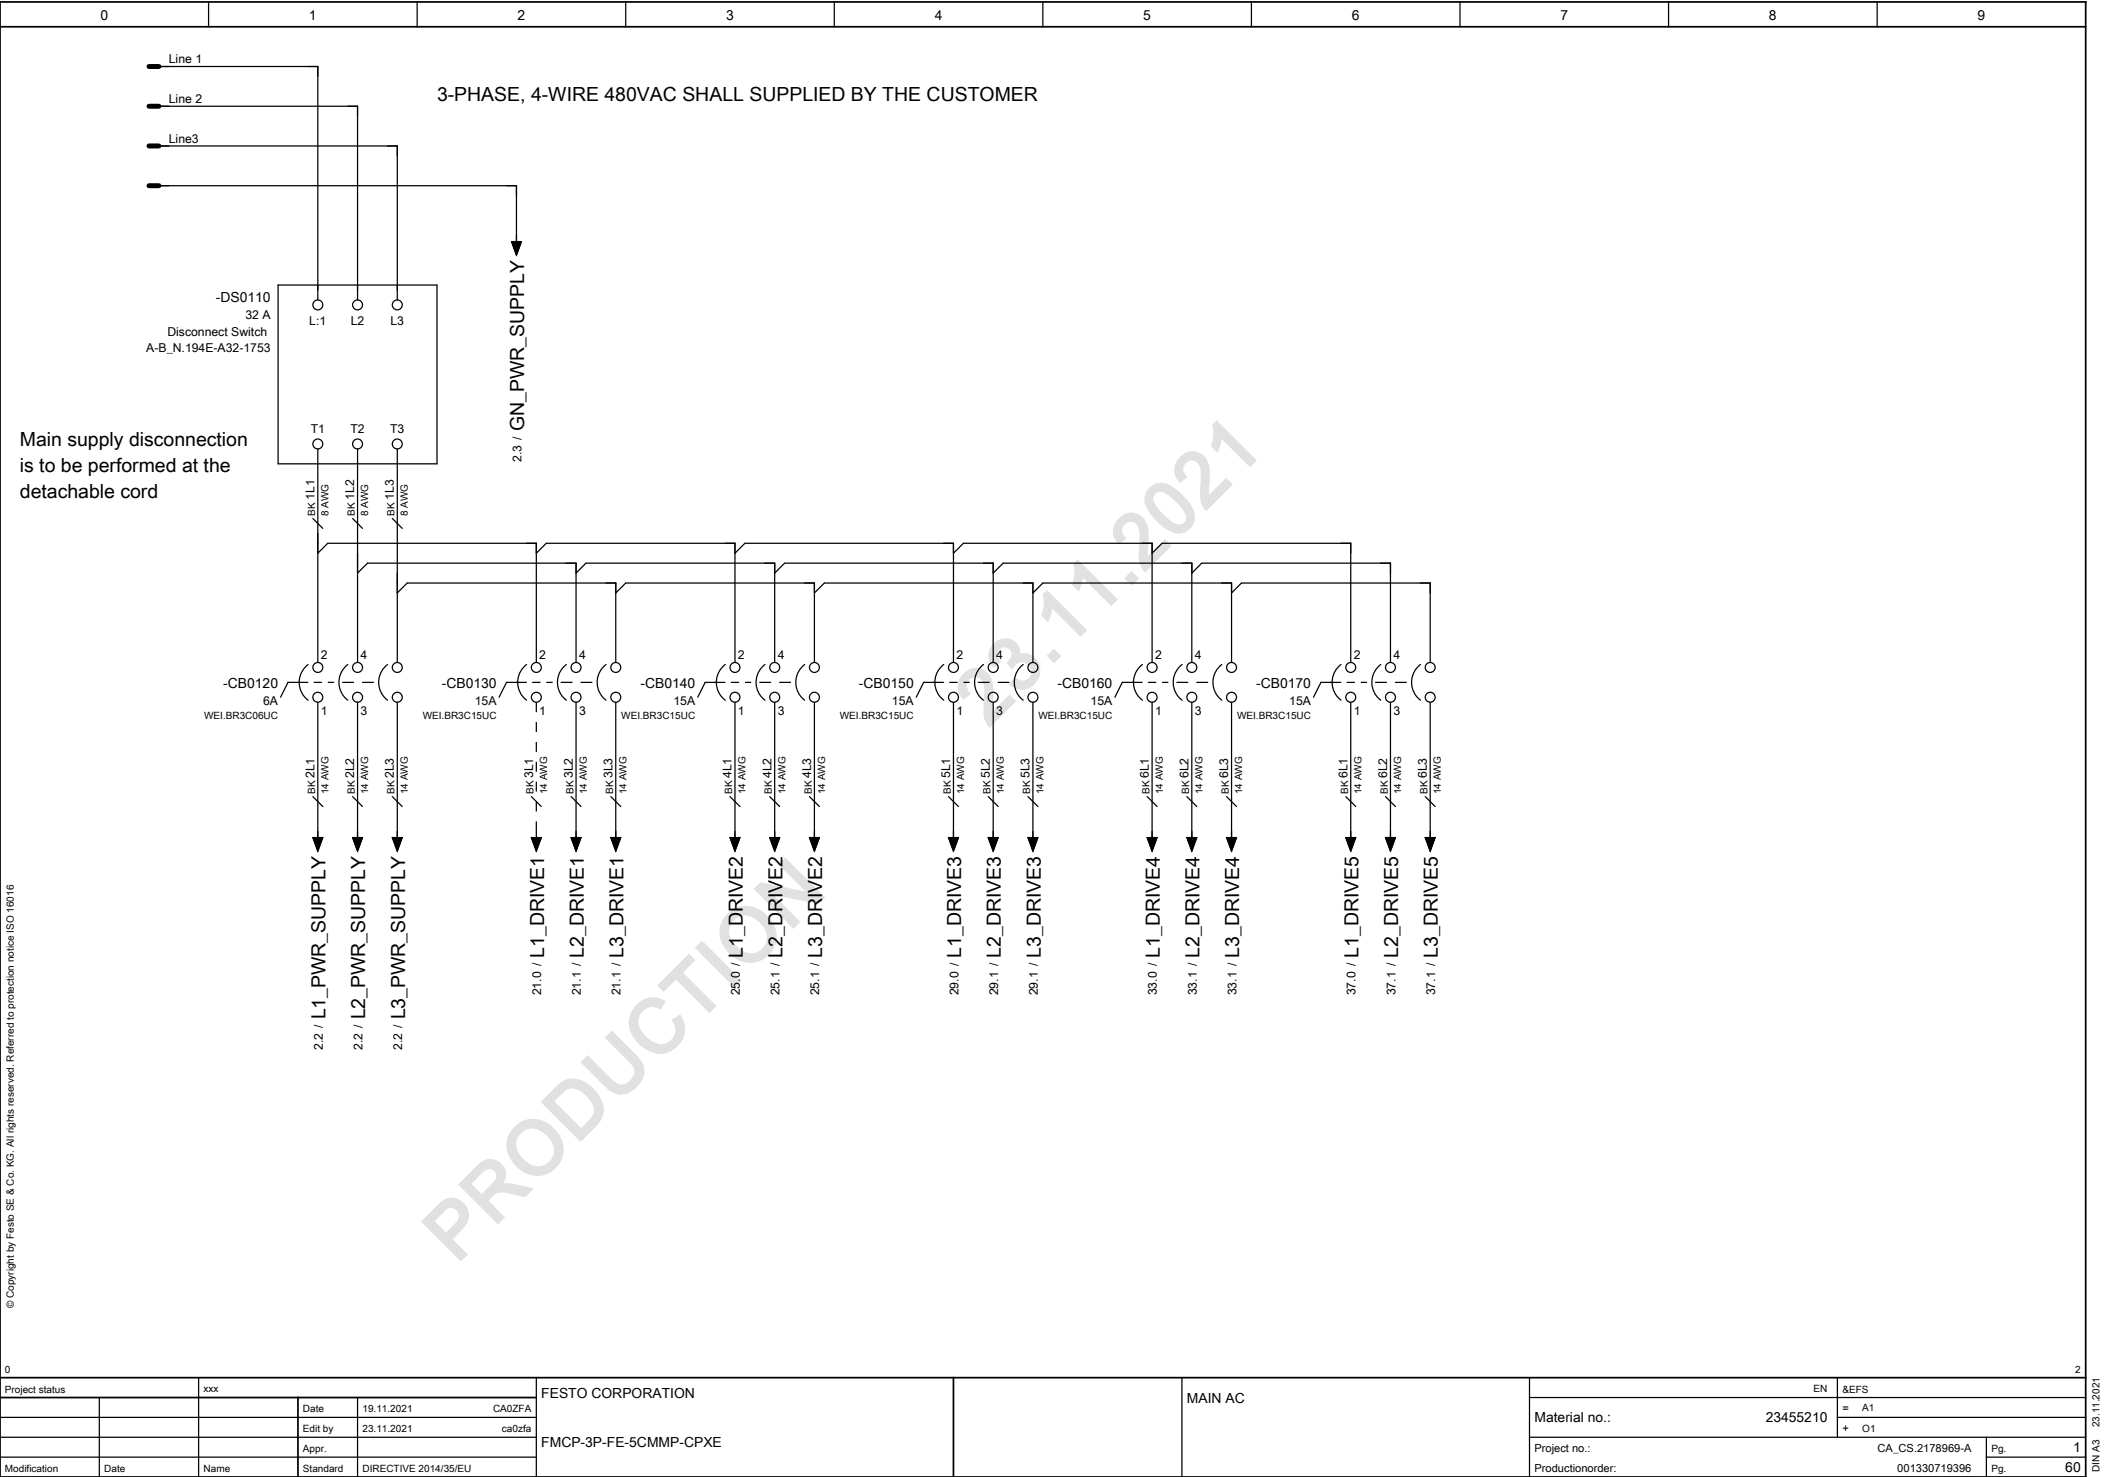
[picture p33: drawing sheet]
<svg xmlns="http://www.w3.org/2000/svg" width="424mm" height="297mm" viewBox="0 0 424 297" stroke-linecap="round" stroke-linejoin="round" font-family="sans-serif">
<defs><g id="words">
<g font-size="15" fill="#e1e1e1">
<text x="199" y="146.4" transform="rotate(-45 199 146.4)">23.11.2021</text>
<text x="92" y="254.4" transform="rotate(-45 92 254.4)">PRODUCTION</text>
</g>
<g font-size="3.9">
<text x="88" y="20.3">3-PHASE, 4-WIRE 480VAC SHALL SUPPLIED BY THE CUSTOMER</text>
<text x="4" y="89.8">Main supply disconnection</text>
<text x="105.6" y="86.8" transform="rotate(-90 105.6 86.8)">GN_PWR_SUPPLY</text>
<text x="4" y="95.1">is to be performed at the</text>
<text x="4" y="100.3">detachable cord</text>
<text x="109.6" y="192.9" transform="rotate(-90 109.6 192.9)">L1_DRIVE1</text>
<text x="117.6" y="192.9" transform="rotate(-90 117.6 192.9)">L2_DRIVE1</text>
<text x="125.6" y="192.9" transform="rotate(-90 125.6 192.9)">L3_DRIVE1</text>
<text x="149.6" y="192.9" transform="rotate(-90 149.6 192.9)">L1_DRIVE2</text>
<text x="157.6" y="192.9" transform="rotate(-90 157.6 192.9)">L2_DRIVE2</text>
<text x="165.6" y="192.9" transform="rotate(-90 165.6 192.9)">L3_DRIVE2</text>
<text x="193.6" y="192.9" transform="rotate(-90 193.6 192.9)">L1_DRIVE3</text>
<text x="201.6" y="192.9" transform="rotate(-90 201.6 192.9)">L2_DRIVE3</text>
<text x="209.6" y="192.9" transform="rotate(-90 209.6 192.9)">L3_DRIVE3</text>
<text x="233.6" y="192.9" transform="rotate(-90 233.6 192.9)">L1_DRIVE4</text>
<text x="241.6" y="192.9" transform="rotate(-90 241.6 192.9)">L2_DRIVE4</text>
<text x="249.6" y="192.9" transform="rotate(-90 249.6 192.9)">L3_DRIVE4</text>
<text x="273.6" y="192.9" transform="rotate(-90 273.6 192.9)">L1_DRIVE5</text>
<text x="281.6" y="192.9" transform="rotate(-90 281.6 192.9)">L2_DRIVE5</text>
<text x="289.6" y="192.9" transform="rotate(-90 289.6 192.9)">L3_DRIVE5</text>
<text x="65.6" y="205.3" transform="rotate(-90 65.6 205.3)">L1_PWR_SUPPLY</text>
<text x="73.6" y="205.3" transform="rotate(-90 73.6 205.3)">L2_PWR_SUPPLY</text>
<text x="81.6" y="205.3" transform="rotate(-90 81.6 205.3)">L3_PWR_SUPPLY</text>
</g>
<g font-size="2.8">
<text x="20.2" y="4">0</text>
<text x="62.2" y="4">1</text>
<text x="104.2" y="4">2</text>
<text x="146.2" y="4">3</text>
<text x="188.2" y="4">4</text>
<text x="230.2" y="4">5</text>
<text x="272.2" y="4">6</text>
<text x="314.2" y="4">7</text>
<text x="356.2" y="4">8</text>
<text x="398.2" y="4">9</text>
<text x="43.5" y="60.9">-DS0110</text>
<text x="45" y="138.5">-CB0120</text>
<text x="89" y="138.5">-CB0130</text>
<text x="129" y="138.5">-CB0140</text>
<text x="173" y="138.5">-CB0150</text>
<text x="213" y="138.5">-CB0160</text>
<text x="253" y="138.5">-CB0170</text>
<text x="109" y="281.4">FESTO CORPORATION</text>
<text x="239" y="282.4">MAIN AC</text>
<text x="309" y="286.4">Material no.:</text>
<text x="355.6" y="286.4">23455210</text>
<text x="109" y="291.4">FMCP-3P-FE-5CMMP-CPXE</text>
<text x="417.4" y="292.4">1</text>
<text x="415.9" y="296.4">60</text>
</g>
<g font-size="2.5">
<text x="34" y="12.7">Line 1</text>
<text x="34" y="20.7">Line 2</text>
<text x="34" y="28.7">Line3</text>
<text x="49.4" y="64.3">32 A</text>
<text x="62.3" y="65.5">L:1</text>
<text x="70.6" y="65.5">L2</text>
<text x="78.6" y="65.5">L3</text>
<text x="29.5" y="70.9">A-B_N.194E-A32-1753</text>
<text x="33.7" y="67.6">Disconnect Switch</text>
<text x="62.6" y="87.2">T1</text>
<text x="70.6" y="87.2">T2</text>
<text x="78.6" y="87.2">T3</text>
<text x="105" y="93" transform="rotate(-90 105 93)">2.3 /</text>
<text x="63.3" y="100.7" transform="rotate(-90 63.3 100.7)">1L1</text>
<text x="71.3" y="100.7" transform="rotate(-90 71.3 100.7)">1L2</text>
<text x="79.3" y="100.7" transform="rotate(-90 79.3 100.7)">1L3</text>
<text x="64.6" y="132.7">2</text>
<text x="72.6" y="132.7">4</text>
<text x="108.6" y="132.7">2</text>
<text x="116.6" y="132.7">4</text>
<text x="148.6" y="132.7">2</text>
<text x="156.6" y="132.7">4</text>
<text x="192.6" y="132.7">2</text>
<text x="200.6" y="132.7">4</text>
<text x="232.6" y="132.7">2</text>
<text x="240.6" y="132.7">4</text>
<text x="272.6" y="132.7">2</text>
<text x="280.6" y="132.7">4</text>
<text x="53" y="141.9">6A</text>
<text x="95.6" y="141.9">15A</text>
<text x="135.6" y="141.9">15A</text>
<text x="179.6" y="141.9">15A</text>
<text x="219.6" y="141.9">15A</text>
<text x="259.6" y="141.9">15A</text>
<text x="64.6" y="144">1</text>
<text x="72.6" y="144">3</text>
<text x="108.6" y="144">1</text>
<text x="116.6" y="144">3</text>
<text x="148.6" y="144">1</text>
<text x="156.6" y="144">3</text>
<text x="192.6" y="144">1</text>
<text x="200.6" y="144">3</text>
<text x="232.6" y="144">1</text>
<text x="240.6" y="144">3</text>
<text x="272.6" y="144">1</text>
<text x="280.6" y="144">3</text>
<text x="63.3" y="156.7" transform="rotate(-90 63.3 156.7)">2L1</text>
<text x="71.3" y="156.7" transform="rotate(-90 71.3 156.7)">2L2</text>
<text x="79.3" y="156.7" transform="rotate(-90 79.3 156.7)">2L3</text>
<text x="107.3" y="156.7" transform="rotate(-90 107.3 156.7)">3L1</text>
<text x="115.3" y="156.7" transform="rotate(-90 115.3 156.7)">3L2</text>
<text x="123.3" y="156.7" transform="rotate(-90 123.3 156.7)">3L3</text>
<text x="147.3" y="156.7" transform="rotate(-90 147.3 156.7)">4L1</text>
<text x="155.3" y="156.7" transform="rotate(-90 155.3 156.7)">4L2</text>
<text x="163.3" y="156.7" transform="rotate(-90 163.3 156.7)">4L3</text>
<text x="191.3" y="156.7" transform="rotate(-90 191.3 156.7)">5L1</text>
<text x="199.3" y="156.7" transform="rotate(-90 199.3 156.7)">5L2</text>
<text x="207.3" y="156.7" transform="rotate(-90 207.3 156.7)">5L3</text>
<text x="231.3" y="156.7" transform="rotate(-90 231.3 156.7)">6L1</text>
<text x="239.3" y="156.7" transform="rotate(-90 239.3 156.7)">6L2</text>
<text x="247.3" y="156.7" transform="rotate(-90 247.3 156.7)">6L3</text>
<text x="271.3" y="156.7" transform="rotate(-90 271.3 156.7)">6L1</text>
<text x="279.3" y="156.7" transform="rotate(-90 279.3 156.7)">6L2</text>
<text x="287.3" y="156.7" transform="rotate(-90 287.3 156.7)">6L3</text>
<text x="109" y="200.4" transform="rotate(-90 109 200.4)">21.0 /</text>
<text x="117" y="200.4" transform="rotate(-90 117 200.4)">21.1 /</text>
<text x="125" y="200.4" transform="rotate(-90 125 200.4)">21.1 /</text>
<text x="149" y="200.4" transform="rotate(-90 149 200.4)">25.0 /</text>
<text x="157" y="200.4" transform="rotate(-90 157 200.4)">25.1 /</text>
<text x="165" y="200.4" transform="rotate(-90 165 200.4)">25.1 /</text>
<text x="193" y="200.4" transform="rotate(-90 193 200.4)">29.0 /</text>
<text x="201" y="200.4" transform="rotate(-90 201 200.4)">29.1 /</text>
<text x="209" y="200.4" transform="rotate(-90 209 200.4)">29.1 /</text>
<text x="233" y="200.4" transform="rotate(-90 233 200.4)">33.0 /</text>
<text x="241" y="200.4" transform="rotate(-90 241 200.4)">33.1 /</text>
<text x="249" y="200.4" transform="rotate(-90 249 200.4)">33.1 /</text>
<text x="273" y="200.4" transform="rotate(-90 273 200.4)">37.0 /</text>
<text x="281" y="200.4" transform="rotate(-90 281 200.4)">37.1 /</text>
<text x="289" y="200.4" transform="rotate(-90 289 200.4)">37.1 /</text>
<text x="65" y="211.5" transform="rotate(-90 65 211.5)">2.2 /</text>
<text x="73" y="211.5" transform="rotate(-90 73 211.5)">2.2 /</text>
<text x="81" y="211.5" transform="rotate(-90 81 211.5)">2.2 /</text>
</g>
<g font-size="2.2">
<text x="371" y="284.4">=</text>
<text x="309" y="292.4">Project no.:</text>
<text x="371" y="288.4">+</text>
<text x="378.1" y="292.4">CA_CS.2178969-A</text>
<text x="309" y="296.4">Productionorder:</text>
<text x="382.1" y="296.4">001330719396</text>
</g>
<g font-size="2">
<text x="63.5" y="103.9" transform="rotate(-90 63.5 103.9)">BK</text>
<text x="66.2" y="103.9" transform="rotate(-90 66.2 103.9)">8 AWG</text>
<text x="71.5" y="103.9" transform="rotate(-90 71.5 103.9)">BK</text>
<text x="74.2" y="103.9" transform="rotate(-90 74.2 103.9)">8 AWG</text>
<text x="79.5" y="103.9" transform="rotate(-90 79.5 103.9)">BK</text>
<text x="82.2" y="103.9" transform="rotate(-90 82.2 103.9)">8 AWG</text>
<text x="41.1" y="144.7">WEI.BR3C06UC</text>
<text x="85.1" y="144.7">WEI.BR3C15UC</text>
<text x="125.1" y="144.7">WEI.BR3C15UC</text>
<text x="169.1" y="144.7">WEI.BR3C15UC</text>
<text x="209.1" y="144.7">WEI.BR3C15UC</text>
<text x="249.1" y="144.7">WEI.BR3C15UC</text>
<text x="63.5" y="159.9" transform="rotate(-90 63.5 159.9)">BK</text>
<text x="66.2" y="159.9" transform="rotate(-90 66.2 159.9)">14 AWG</text>
<text x="71.5" y="159.9" transform="rotate(-90 71.5 159.9)">BK</text>
<text x="74.2" y="159.9" transform="rotate(-90 74.2 159.9)">14 AWG</text>
<text x="79.5" y="159.9" transform="rotate(-90 79.5 159.9)">BK</text>
<text x="82.2" y="159.9" transform="rotate(-90 82.2 159.9)">14 AWG</text>
<text x="107.5" y="159.9" transform="rotate(-90 107.5 159.9)">BK</text>
<text x="110.2" y="159.9" transform="rotate(-90 110.2 159.9)">14 AWG</text>
<text x="115.5" y="159.9" transform="rotate(-90 115.5 159.9)">BK</text>
<text x="118.2" y="159.9" transform="rotate(-90 118.2 159.9)">14 AWG</text>
<text x="123.5" y="159.9" transform="rotate(-90 123.5 159.9)">BK</text>
<text x="126.2" y="159.9" transform="rotate(-90 126.2 159.9)">14 AWG</text>
<text x="147.5" y="159.9" transform="rotate(-90 147.5 159.9)">BK</text>
<text x="150.2" y="159.9" transform="rotate(-90 150.2 159.9)">14 AWG</text>
<text x="155.5" y="159.9" transform="rotate(-90 155.5 159.9)">BK</text>
<text x="158.2" y="159.9" transform="rotate(-90 158.2 159.9)">14 AWG</text>
<text x="163.5" y="159.9" transform="rotate(-90 163.5 159.9)">BK</text>
<text x="166.2" y="159.9" transform="rotate(-90 166.2 159.9)">14 AWG</text>
<text x="191.5" y="159.9" transform="rotate(-90 191.5 159.9)">BK</text>
<text x="194.2" y="159.9" transform="rotate(-90 194.2 159.9)">14 AWG</text>
<text x="199.5" y="159.9" transform="rotate(-90 199.5 159.9)">BK</text>
<text x="202.2" y="159.9" transform="rotate(-90 202.2 159.9)">14 AWG</text>
<text x="207.5" y="159.9" transform="rotate(-90 207.5 159.9)">BK</text>
<text x="210.2" y="159.9" transform="rotate(-90 210.2 159.9)">14 AWG</text>
<text x="231.5" y="159.9" transform="rotate(-90 231.5 159.9)">BK</text>
<text x="234.2" y="159.9" transform="rotate(-90 234.2 159.9)">14 AWG</text>
<text x="239.5" y="159.9" transform="rotate(-90 239.5 159.9)">BK</text>
<text x="242.2" y="159.9" transform="rotate(-90 242.2 159.9)">14 AWG</text>
<text x="247.5" y="159.9" transform="rotate(-90 247.5 159.9)">BK</text>
<text x="250.2" y="159.9" transform="rotate(-90 250.2 159.9)">14 AWG</text>
<text x="271.5" y="159.9" transform="rotate(-90 271.5 159.9)">BK</text>
<text x="274.2" y="159.9" transform="rotate(-90 274.2 159.9)">14 AWG</text>
<text x="279.5" y="159.9" transform="rotate(-90 279.5 159.9)">BK</text>
<text x="282.2" y="159.9" transform="rotate(-90 282.2 159.9)">14 AWG</text>
<text x="287.5" y="159.9" transform="rotate(-90 287.5 159.9)">BK</text>
<text x="290.2" y="159.9" transform="rotate(-90 290.2 159.9)">14 AWG</text>
<text x="2.8" y="263.4" transform="rotate(-90 2.8 263.4)">© Copyright by Festo SE &amp; Co. KG. All rights reserved. Referred to protection notice ISO 16016</text>
<text x="1" y="276.4">0</text>
<text x="1" y="280.4">Project status</text>
<text x="41" y="280.2">xxx</text>
<text x="365.2" y="280.2">EN</text>
<text x="371" y="280.4">&amp;EFS</text>
<text x="417.9" y="276.4">2</text>
<text x="61" y="284.4">Date</text>
<text x="73" y="284.4">19.11.2021</text>
<text x="99.3" y="284.4">CA0ZFA</text>
<text x="375" y="284.1">A1</text>
<text x="422.8" y="287.4" transform="rotate(-90 422.8 287.4)">23.11.2021</text>
<text x="61" y="288.4">Edit by</text>
<text x="61" y="292.4">Appr.</text>
<text x="73" y="288.4">23.11.2021</text>
<text x="101.1" y="288.4">ca0zfa</text>
<text x="375" y="288.4">O1</text>
<text x="401" y="292.4">Pg.</text>
<text x="1" y="296.4">Modification</text>
<text x="21" y="296.4">Date</text>
<text x="41" y="296.4">Name</text>
<text x="61" y="296.4">Standard</text>
<text x="73" y="296.4">DIRECTIVE 2014/35/EU</text>
<text x="401" y="296.4">Pg.</text>
<text x="422.8" y="296.4" transform="rotate(-90 422.8 296.4)">DIN A3</text>
</g>
</g></defs>
<g fill="none" stroke="#000" stroke-width=".25">
<path d="M32 13.4h32v47M42 .4v5M84 .4v5M126 .4v5M168 .4v5M210 .4v5M252 .4v5M294 .4v5M336 .4v5M378 .4v5M32 21.4h40v39M32 29.4h48v31"/>
<path d="M32 37.4h72v12M56 57.4h32v36h-32zM103 48.6h2l-1 2.8zM64 90.4v43M72 90.4v43M80 90.4v43M63 104.4l2 2M64 111.4l2-2h42v24M71 104.4l2 2M72 115.4l2-2h42v20M79 104.4l2 2M80 119.4l2-2h42v16"/>
<path d="M108 111.4l2-2h38v24M116 115.4l2-2h38v20M124 119.4l2-2h38v16M148 111.4l2-2h42v24M156 115.4l2-2h42v20M164 119.4l2-2h42v16M192 111.4l2-2h38v24M200 115.4l2-2h38v20M208 119.4l2-2h38v16M232 111.4l2-2h38v24M240 115.4l2-2h38v20M248 119.4l2-2h38v16"/>
<path d="M62 137.4h-4l-1.5 3M62 133.8a4.5 4.5 0 0 0 0 7.2M63.2 137.4h1.5M66.1 137.4h1.1M69 137.4h2.2M70 133.8a4.5 4.5 0 0 0 0 7.2M73 137.4h2.2M78 133.8a4.5 4.5 0 0 0 0 7.2M106 137.4h-4l-1.5 3M106 133.8a4.5 4.5 0 0 0 0 7.2M107.3 137.4h1.5M110.1 137.4h1.1"/>
<path d="M113 137.4h2.2M114 133.8a4.5 4.5 0 0 0 0 7.2M117 137.4h2.2M122 133.8a4.5 4.5 0 0 0 0 7.2M146 137.4h-4l-1.5 3M146 133.8a4.5 4.5 0 0 0 0 7.2M147.3 137.4h1.5M150.1 137.4h1.1M153 137.4h2.2M154 133.8a4.5 4.5 0 0 0 0 7.2M157 137.4h2.2M162 133.8a4.5 4.5 0 0 0 0 7.2"/>
<path d="M190 137.4h-4l-1.5 3M190 133.8a4.5 4.5 0 0 0 0 7.2M191.2 137.4h1.6M194.1 137.4h1.1M197 137.4h2.2M198 133.8a4.5 4.5 0 0 0 0 7.2M201 137.4h2.2M206 133.8a4.5 4.5 0 0 0 0 7.2M230 137.4h-4l-1.5 3M230 133.8a4.5 4.5 0 0 0 0 7.2M231.3 137.4h1.5M234.1 137.4h1.1"/>
<path d="M237 137.4h2.2M238 133.8a4.5 4.5 0 0 0 0 7.2M241 137.4h2.2M246 133.8a4.5 4.5 0 0 0 0 7.2M270 137.4h-4l-1.5 3M270 133.8a4.5 4.5 0 0 0 0 7.2M271.3 137.4h1.5M274.1 137.4h1.1M277 137.4h2.2M278 133.8a4.5 4.5 0 0 0 0 7.2M281 137.4h2.2M286 133.8a4.5 4.5 0 0 0 0 7.2"/>
<path d="M64 141.4v28M72 141.4v28M80 141.4v28M116 141.4v28M124 141.4v28M148 141.4v28M156 141.4v28M164 141.4v28M192 141.4v28M200 141.4v28M208 141.4v28M232 141.4v28"/>
<path d="M240 141.4v28M248 141.4v28M272 141.4v28M280 141.4v28M288 141.4v28M63 160.4l2 2M63 168.6h2l-1 2.8zM71 160.4l2 2M71 168.6h2l-1 2.8zM79 160.4l2 2M79 168.6h2l-1 2.8zM107 160.4l2 2"/>
<path d="M107 168.6h2l-1 2.8zM108 167.4v1.2M115 160.4l2 2M115 168.6h2l-1 2.8zM123 160.4l2 2M123 168.6h2l-1 2.8zM147 160.4l2 2M147 168.6h2l-1 2.8zM155 160.4l2 2M155 168.6h2l-1 2.8zM163 160.4l2 2M163 168.6h2l-1 2.8z"/>
<path d="M191 160.4l2 2M191 168.6h2l-1 2.8zM199 160.4l2 2M199 168.6h2l-1 2.8zM207 160.4l2 2M207 168.6h2l-1 2.8zM231 160.4l2 2M231 168.6h2l-1 2.8zM239 160.4l2 2M239 168.6h2l-1 2.8zM247 160.4l2 2M247 168.6h2l-1 2.8z"/>
<path d="M271 160.4l2 2M271 168.6h2l-1 2.8zM279 160.4l2 2M279 168.6h2l-1 2.8zM287 160.4l2 2M287 168.6h2l-1 2.8zM40 277.4v20M108 277.4v20M238 277.4v20M308 277.4v20M370 277.4v12M0 293.4h108"/>
<path d="M0 289.4h108M0 285.4h108M20 281.4v16M72 281.4v16M308 289.4h112M308 281.4h112M370 285.4h50M400 293.4h20M400 289.4v8"/>
<circle cx="64" cy="61.4" r="1"/>
<circle cx="72" cy="61.4" r="1"/>
<circle cx="80" cy="61.4" r="1"/>
<circle cx="64" cy="89.4" r="1"/>
<circle cx="72" cy="89.4" r="1"/>
<circle cx="80" cy="89.4" r="1"/>
<circle cx="64" cy="134.4" r="1"/>
<circle cx="72" cy="134.4" r="1"/>
<circle cx="80" cy="134.4" r="1"/>
<circle cx="108" cy="134.4" r="1"/>
<circle cx="116" cy="134.4" r="1"/>
<circle cx="124" cy="134.4" r="1"/>
<circle cx="148" cy="134.4" r="1"/>
<circle cx="156" cy="134.4" r="1"/>
<circle cx="164" cy="134.4" r="1"/>
<circle cx="192" cy="134.4" r="1"/>
<circle cx="200" cy="134.4" r="1"/>
<circle cx="208" cy="134.4" r="1"/>
<circle cx="232" cy="134.4" r="1"/>
<circle cx="240" cy="134.4" r="1"/>
<circle cx="248" cy="134.4" r="1"/>
<circle cx="272" cy="134.4" r="1"/>
<circle cx="280" cy="134.4" r="1"/>
<circle cx="288" cy="134.4" r="1"/>
<circle cx="64" cy="140.4" r="1"/>
<circle cx="72" cy="140.4" r="1"/>
<circle cx="80" cy="140.4" r="1"/>
<circle cx="108" cy="140.4" r="1"/>
<circle cx="116" cy="140.4" r="1"/>
<circle cx="124" cy="140.4" r="1"/>
<circle cx="148" cy="140.4" r="1"/>
<circle cx="156" cy="140.4" r="1"/>
<circle cx="164" cy="140.4" r="1"/>
<circle cx="192" cy="140.4" r="1"/>
<circle cx="200" cy="140.4" r="1"/>
<circle cx="208" cy="140.4" r="1"/>
<circle cx="232" cy="140.4" r="1"/>
<circle cx="240" cy="140.4" r="1"/>
<circle cx="248" cy="140.4" r="1"/>
<circle cx="272" cy="140.4" r="1"/>
<circle cx="280" cy="140.4" r="1"/>
<circle cx="288" cy="140.4" r="1"/>
</g>
<path d="M0 .4h420v297h-420zM0 5.4h420M0 277.4h420M192 277.4v20M0 281.4h107.9M60 281.4v16" fill="none" stroke="#000" stroke-width=".35"/>
<path d="M108 141.4v28" fill="none" stroke="#000" stroke-width=".25" stroke-dasharray="2 2" stroke-linecap="butt"/>
<path d="M30 13.4h2M30 21.4h2M30 29.4h2M30 37.4h2" fill="none" stroke="#000" stroke-width="1"/>
<g fill="#000" stroke="#000" stroke-width=".2">
<path d="M103 48.6h2l-1 2.8zM63 168.6h2l-1 2.8zM71 168.6h2l-1 2.8zM79 168.6h2l-1 2.8zM107 168.6h2l-1 2.8zM115 168.6h2l-1 2.8zM123 168.6h2l-1 2.8zM147 168.6h2l-1 2.8zM155 168.6h2l-1 2.8zM163 168.6h2l-1 2.8zM191 168.6h2l-1 2.8zM199 168.6h2l-1 2.8z"/>
<path d="M207 168.6h2l-1 2.8zM231 168.6h2l-1 2.8zM239 168.6h2l-1 2.8zM247 168.6h2l-1 2.8zM271 168.6h2l-1 2.8zM279 168.6h2l-1 2.8zM287 168.6h2l-1 2.8z"/>
</g>
<use href="#words"/>
</svg>
